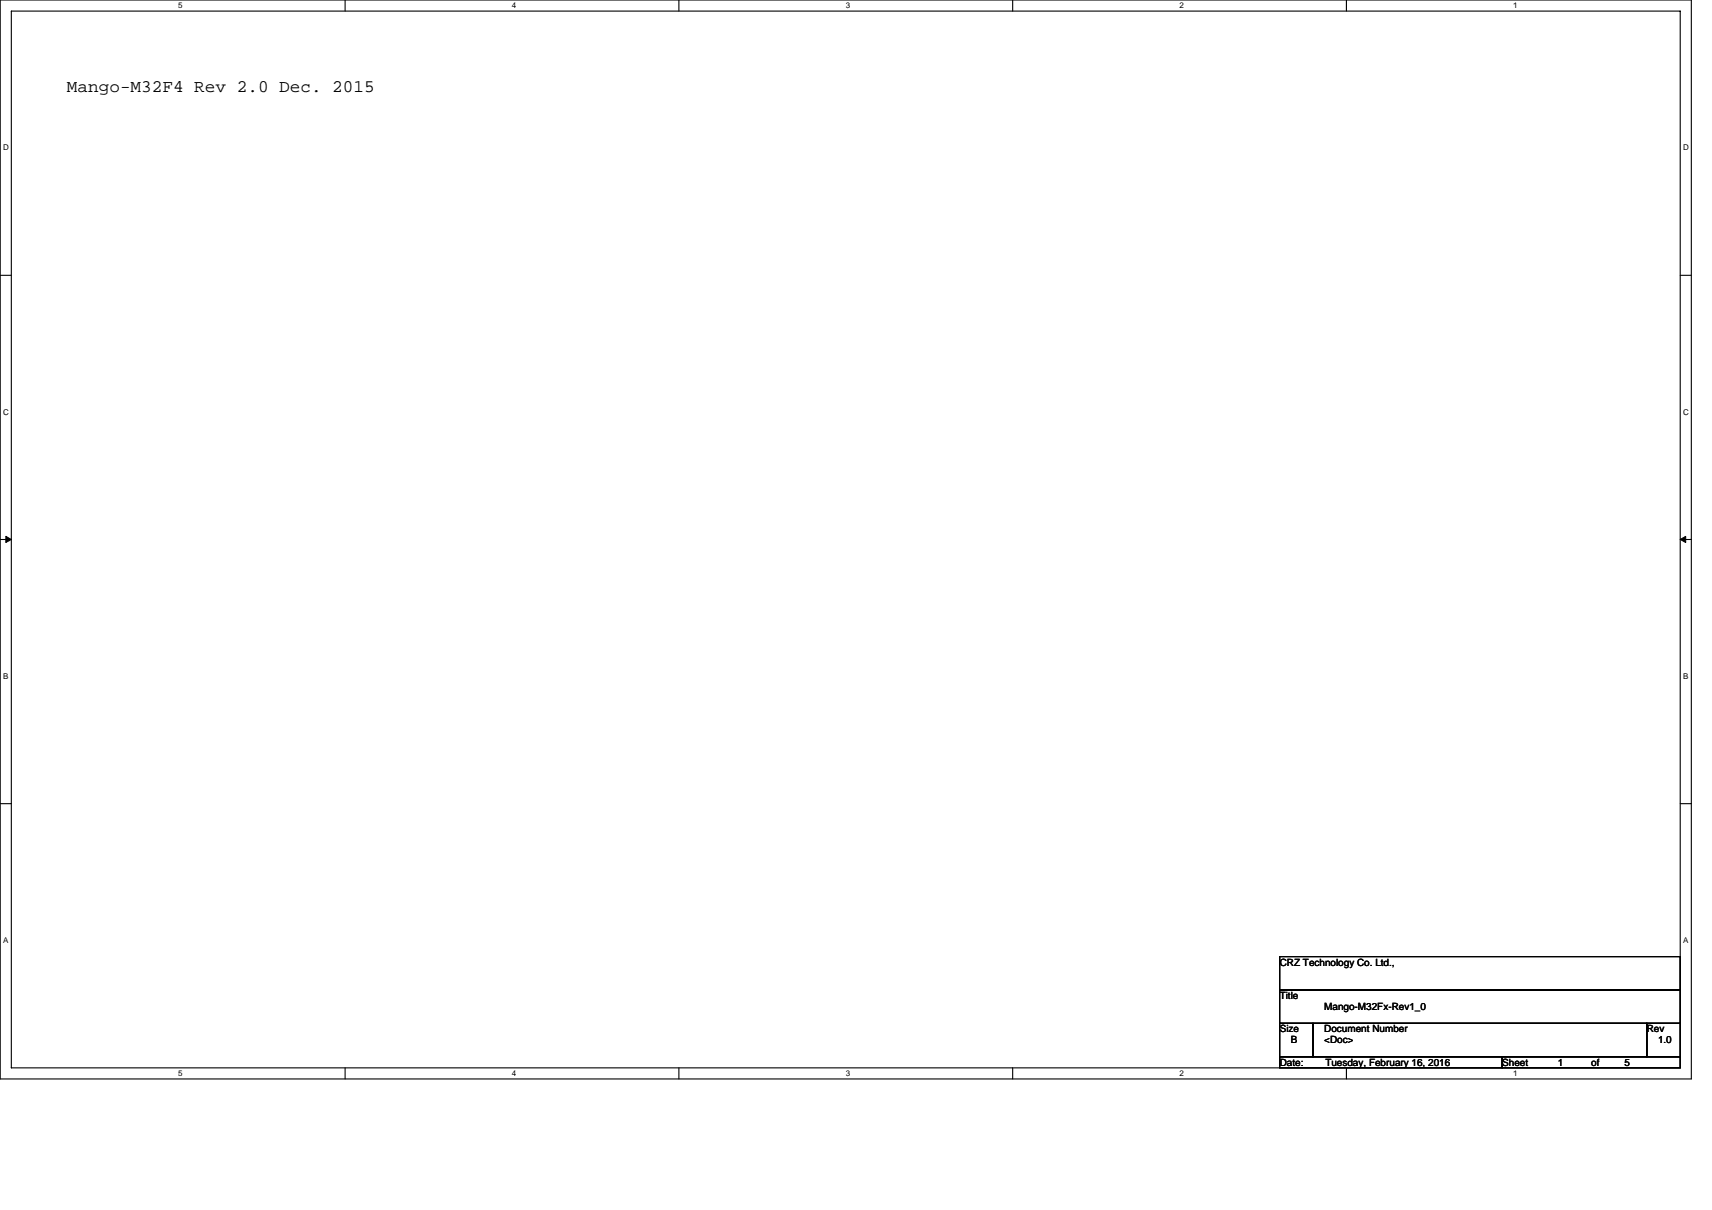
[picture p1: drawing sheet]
<svg xmlns="http://www.w3.org/2000/svg" width="297mm" height="210mm" viewBox="0 0 297 210" stroke-linecap="round" stroke-linejoin="round" font-family="sans-serif">
<defs><g id="words">
<text font-size="3.1" x="11.6" y="15.9">Mango-M32F4 Rev 2.0 Dec. 2015</text>
<g font-size="1.7">
<text x="222" y="167.6">CRZ Technology Co. Ltd.,</text>
<text x="222" y="173.4">Title</text>
<text x="222" y="179.1">Size</text>
<text x="229.8" y="179.1">Document Number</text>
<text x="229.8" y="175.3">Mango-M32Fx-Rev1_0</text>
<text x="285.7" y="179.1">Rev</text>
<text x="222" y="184.9">Date:</text>
<text x="224" y="181.1">B</text>
<text x="229.8" y="181.1">&lt;Doc&gt;</text>
<text x="230" y="184.9">Tuesday, February 16, 2016</text>
<text x="260.6" y="184.9">Sheet</text>
<text x="270.3" y="184.9">1</text>
<text x="276.1" y="184.9">of</text>
<text x="281.9" y="184.9">5</text>
<text x="287.7" y="181.1">1.0</text>
</g>
<g font-size="1.4">
<text x="30.9" y="1.5">5</text>
<text x="88.8" y="1.5">4</text>
<text x="146.7" y="1.5">3</text>
<text x="204.7" y="1.5">2</text>
<text x="262.6" y="1.5">1</text>
<text x=".5" y="26.1">D</text>
<text x="292" y="26.1">D</text>
<text x=".5" y="71.9">C</text>
<text x="292" y="71.9">C</text>
<text x=".5" y="117.8">B</text>
<text x="292" y="117.8">B</text>
<text x=".5" y="163.6">A</text>
<text x="292" y="163.6">A</text>
<text x="30.9" y="186.8">5</text>
<text x="88.8" y="186.8">4</text>
<text x="146.7" y="186.8">3</text>
<text x="204.7" y="186.8">2</text>
<text x="262.6" y="186.8">1</text>
</g>
</g></defs>
<path d="M0 0h293.5v187.2h-293.5zM2 1.9h289.5v183.4h-289.5z" fill="none" stroke="#000" stroke-width=".19"/>
<g fill="#fff">
<path d="M30.9 .2h.8v1.6h-.8z"/>
<path d="M30.9 185.5h.8v1.6h-.8z"/>
</g>
<path d="M59.9 0v1.9M59.9 185.3v1.9" fill="none" stroke="#000" stroke-width=".19"/>
<g fill="#fff">
<path d="M88.8 .2h.8v1.6h-.8z"/>
<path d="M88.8 185.5h.8v1.6h-.8z"/>
</g>
<path d="M117.8 0v1.9M117.8 185.3v1.9" fill="none" stroke="#000" stroke-width=".19"/>
<g fill="#fff">
<path d="M146.7 .2h.8v1.6h-.8z"/>
<path d="M146.7 185.5h.8v1.6h-.8z"/>
</g>
<path d="M175.7 0v1.9M175.7 185.3v1.9" fill="none" stroke="#000" stroke-width=".19"/>
<g fill="#fff">
<path d="M204.7 .2h.7v1.6h-.7z"/>
<path d="M204.7 185.5h.7v1.6h-.7z"/>
</g>
<path d="M233.6 0v1.9M233.6 185.3v1.9" fill="none" stroke="#000" stroke-width=".19"/>
<g fill="#fff">
<path d="M262.6 .2h.7v1.6h-.7z"/>
<path d="M262.6 185.5h.7v1.6h-.7z"/>
<path d="M.5 24.8h1v1.6h-1z"/>
<path d="M292 24.8h1v1.6h-1z"/>
<path d="M.5 70.7h1v1.5h-1z"/>
<path d="M292 70.7h1v1.5h-1z"/>
</g>
<path d="M0 47.8h2M291.5 47.8h2" fill="none" stroke="#000" stroke-width=".19"/>
<g fill="#fff">
<path d="M.5 116.5h.9v1.6h-.9z"/>
<path d="M292 116.5h.9v1.6h-.9z"/>
</g>
<path d="M0 93.6h2M291.5 93.6h2" fill="none" stroke="#000" stroke-width=".19"/>
<path d="M1 93.1l1 .5-1 .5zM291.5 93.6l1-.5v1z" fill="#000" stroke="#000" stroke-width=".17"/>
<g fill="#fff">
<path d="M.5 162.4h.9v1.5h-.9z"/>
<path d="M292 162.4h.9v1.5h-.9z"/>
</g>
<path d="M0 139.5h2M291.5 139.5h2M222 166h69.5v5.8h-69.5zM222 171.8h69.5v5.8h-69.5zM222 177.6h5.8v5.8h-5.8zM227.8 177.6h57.9v5.8h-57.9zM285.7 177.6h5.8v5.8h-5.8zM222 183.4h38.6v1.9h-38.6zM260.6 183.4h30.9v1.9h-30.9z" fill="none" stroke="#000" stroke-width=".19"/>
<use href="#words"/>
</svg>
